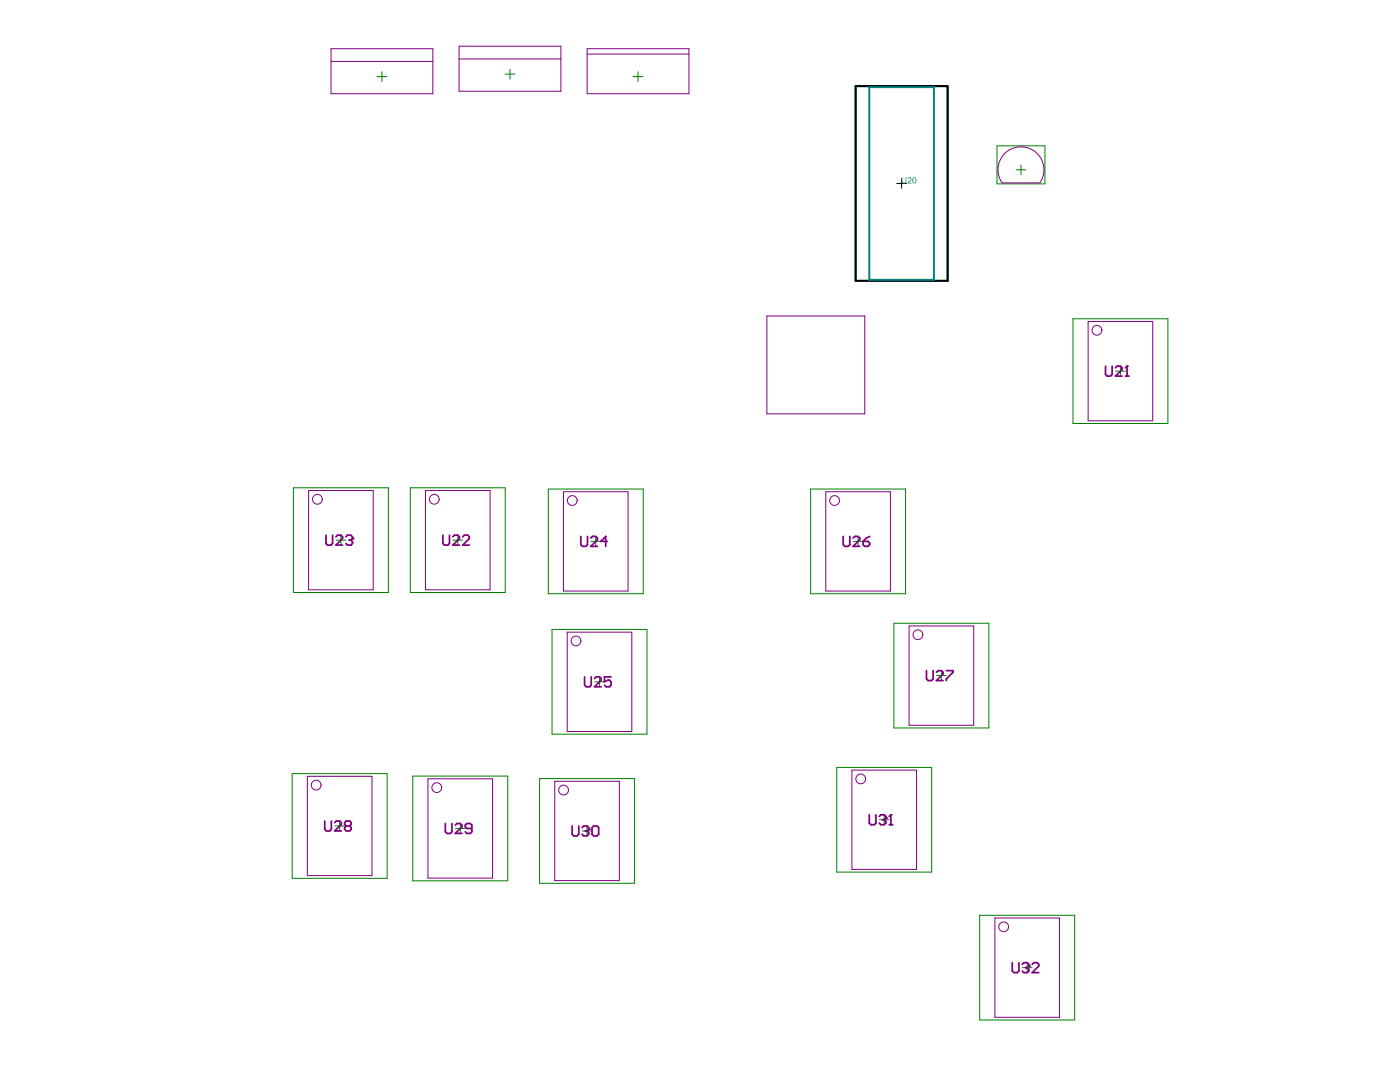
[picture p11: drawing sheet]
<svg xmlns="http://www.w3.org/2000/svg" width="279mm" height="216mm" viewBox="0 0 279 216" stroke-linecap="round" stroke-linejoin="round" font-family="sans-serif">
<g fill="none" stroke="#008000" stroke-width=".2">
<path d="M75.2 15.3h2M76.2 14.3v2M100.8 14.8h2M101.8 13.8v2M126.4 15.3h1.9M127.3 14.3v2M199 29.1h9.5v7.6h-9.5zM202.8 33.9h1.9M203.8 32.9v2M214.1 63.6h19v20.9h-19zM222.6 74.1h2M223.6 73.1v1.9"/>
<path d="M58.6 97.3h18.9v20.9h-18.9zM81.9 97.3h18.9v20.9h-18.9zM109.4 97.6h19v20.9h-19zM161.8 97.6h18.9v20.9h-18.9zM67.1 107.8h1.9M68 106.8v2M90.4 107.8h1.9M91.4 106.8v2M117.9 108h2M118.9 107.1v1.9M170.3 108h1.9M171.3 107.1v1.9"/>
<path d="M110.2 125.6h18.9v20.9h-18.9zM118.7 136h1.9M119.6 135.1v1.9M178.4 124.4h19v20.9h-19zM186.9 134.8h2M187.9 133.8v2M58.3 154.4h19v20.9h-19zM82.4 154.9h18.9v20.9h-18.9zM107.7 155.4h18.9v20.9h-18.9zM167 153.1h18.9v20.9h-18.9zM66.8 164.8h2M67.8 163.8v2"/>
<path d="M90.9 165.3h1.9M91.9 164.3v2M116.2 165.8h1.9M117.2 164.8v2M175.5 163.6h1.9M176.5 162.6v1.9M195.5 182.6h19v20.9h-19zM204 193.1h2M205 192.1v2"/>
</g>
<path d="M179 36.6h1.9M179.9 35.6v2" fill="none" stroke="#000" stroke-width=".2"/>
<path d="M170.8 17.2h18.3v38.8h-18.3z" fill="none" stroke="#008080" stroke-width=".39"/>
<g fill="#008080">
<path d="M179.9 35.4h.2v.7a.33 .33 0 0 0 .3 .4 .33 .33 0 0 0 .3-.4v-.7h.2v.7a.48 .48 0 0 1-.5 .5 .48 .48 0 0 1-.5-.5z"/>
<path d="M181.2 35.5a.42 .42 0 0 1 .7 .1 .42 .42 0 0 1-.3 .6l-.3 .3h.6v.1h-.8l.3-.5a.33 .33 0 0 0 .3-.3 .33 .33 0 0 0-.2-.3l-.4 .2z"/>
<path d="M182.3 35.6l-.1 .4a.34 .34 0 0 0 0 .3 .34 .34 0 0 0 .4 .2l.1-.1v-.3a.33 .33 0 0 0 0-.4 .33 .33 0 0 0-.4-.1zM182.1 35.6a.47 .47 0 0 1 .6-.1 .47 .47 0 0 1 .2 .6 .45 .45 0 0 1-.5 .5 .45 .45 0 0 1-.3-.6z"/>
</g>
<path d="M170.8 17.2h18.3v38.8h-18.3z" fill="none" stroke="#000" stroke-width=".39"/>
<path d="M173.5 17.4h12.9v38.4h-12.9z" fill="none" stroke="#008080" stroke-width=".39"/>
<path d="M220.6 73.1v1.6l.4 .3h.6l.4-.3v-1.6M222.6 73.4l.3-.3h.7l.3 .3v.3l-1.3 1.3h1.3M224.6 75h.7M224.9 73.1v1.9" fill="none" stroke="#800080" stroke-width=".35"/>
<circle cx="224.9" cy="73.1" r=".17" fill="#800080"/>
<g fill="none" stroke="#800080" stroke-width=".35">
<path d="M224.9 73.1l-.3 .3M65.1 106.8v1.6l.3 .4h.6l.4-.4v-1.6M67 107.1l.4-.3h.6l.4 .3v.3l-1.4 1.4h1.4M69 107.1l.4-.3h.6l.3 .3v.3M115.9 107v1.7l.4 .3h.6l.3-.3v-1.7M117.9 107.4l.3-.4h.7l.3 .4v.3l-1.3 1.3h1.3M121.2 108h-1.3l1-1v2M168.3 107v1.7l.3 .3h.7l.3-.3v-1.7M170.3 107.4l.3-.4h.7l.3 .4v.3l-1.3 1.3h1.3M172.2 108h1l.4 .4v.3l-.4 .3h-.6l-.4-.3zM173.6 107l-.7 .4-.7 .6M116.7 135.1v1.6l.3 .3h.7l.3-.3v-1.6"/>
<path d="M118.7 135.4l.3-.3h.6l.4 .3v.3l-1.3 1.3h1.3M122 135.1h-1.4v.9l.7-.3h.3l.4 .3v.7l-.4 .3h-.6l-.4-.3M184.9 133.8v1.7l.3 .3h.7l.3-.3v-1.7M186.9 134.1l.3-.3h.7l.3 .3v.4l-1.3 1.3h1.3M188.9 133.8h1.3v.3l-1.3 1.4v.3"/>
</g>
<circle cx="70.3" cy="107.4" r=".17" fill="#800080"/>
<path d="M69.7 107.8h.3M70 107.8l.3 .3v.3l-.3 .4h-.6l-.4-.4M70.3 107.4l-.3 .4M88.4 106.8v1.6l.3 .4h.7l.3-.4v-1.6M90.4 107.1l.3-.3h.7l.3 .3v.3l-1.3 1.4h1.3M92.3 107.1l.4-.3h.6l.4 .3v.3l-1.4 1.4h1.4M202 192.1v1.6l.3 .4h.7l.3-.4v-1.6M204 192.4l.3-.3h.7l.3 .3v.4" fill="none" stroke="#800080" stroke-width=".35"/>
<circle cx="205.3" cy="192.8" r=".17" fill="#800080"/>
<path d="M173.5 162.6v1.6l.3 .4h.7l.3-.4v-1.6M175.5 162.9l.3-.3h.7l.3 .3v.3M204.7 193.1h.3M205 193.1l.3 .3v.3l-.3 .4h-.7l-.3-.4M205.3 192.8l-.3 .3M206 192.4l.3-.3h.7l.3 .3v.4l-1.3 1.3h1.3" fill="none" stroke="#800080" stroke-width=".35"/>
<circle cx="176.8" cy="163.2" r=".17" fill="#800080"/>
<path d="M176.1 163.6h.4M176.5 163.6l.3 .3v.3l-.3 .4h-.7l-.3-.4M176.8 163.2l-.3 .4M177.5 164.6h.6M177.8 162.6v2" fill="none" stroke="#800080" stroke-width=".35"/>
<circle cx="177.8" cy="162.6" r=".17" fill="#800080"/>
<path d="M114.2 164.8v1.7l.3 .3h.7l.3-.3v-1.7M116.2 165.1l.3-.3h.7l.3 .3v.4M177.8 162.6l-.3 .3" fill="none" stroke="#800080" stroke-width=".35"/>
<circle cx="117.5" cy="165.5" r=".17" fill="#800080"/>
<path d="M64.8 163.8v1.7l.3 .3h.7l.3-.3v-1.7M66.8 164.2l.3-.4h.7l.3 .4v.3l-1.3 1.3h1.3M69.1 164.8l-.3 .3v.4l.3 .3h.7l.3-.3v-.4l-.3-.3M69.1 164.8h.7M69.1 164.8l-.3-.3v-.3l.3-.4h.7l.3 .4v.3l-.3 .3M88.9 164.3v1.7l.3 .3h.7l.3-.3v-1.7M90.9 164.6l.3-.3h.7l.3 .3v.4l-1.3 1.3h1.3M94.2 165.3h-1l-.4-.3v-.4l.4-.3h.6l.4 .3v1.4l-.4 .3h-.6l-.4-.3M116.8 165.8h.4M117.2 165.8l.3 .3v.4l-.3 .3h-.7l-.3-.3M117.5 165.5l-.3 .3M118.2 165.1l.3-.3h.6l.4 .3v1.4l-.4 .3h-.6l-.3-.3z" fill="none" stroke="#800080" stroke-width=".35"/>
<g fill="none" stroke="#800080" stroke-width=".2">
<path d="M66.1 12.3h20.3M66.1 9.7h20.3v9h-20.3zM91.6 11.8h20.3M91.6 9.2h20.3v9h-20.3zM117.2 9.7h20.3v9h-20.3zM117.2 10.8h20.3M200.5 30.6a4.6 4.6 0 0 1 6.2-.2 4.6 4.6 0 0 1 .8 6.1h-7.5a4.6 4.6 0 0 1 .5-5.9zM153 63.1h19.6v19.5h-19.6zM217.2 64.1h12.9v19.9h-12.9zM61.6 97.9h12.9v19.8h-12.9zM84.9 97.9h12.9v19.8h-12.9zM112.5 98.1h12.8v19.8h-12.8z"/>
<path d="M164.8 98.1h12.9v19.8h-12.9zM113.2 126.1h12.9v19.9h-12.9zM181.4 124.9h12.9v19.8h-12.9zM61.3 154.9h12.9v19.8h-12.9zM85.4 155.4h12.9v19.8h-12.9zM110.7 155.9h12.9v19.8h-12.9zM170 153.7h12.9v19.8h-12.9zM198.5 183.2h12.9v19.8h-12.9z"/>
<circle cx="218.9" cy="65.9" r=".98"/>
<circle cx="63.3" cy="99.6" r=".98"/>
<circle cx="86.7" cy="99.6" r=".98"/>
<circle cx="114.2" cy="99.9" r=".98"/>
<circle cx="166.6" cy="99.9" r=".98"/>
<circle cx="115" cy="127.9" r=".98"/>
<circle cx="183.2" cy="126.7" r=".98"/>
<circle cx="63.1" cy="156.7" r=".98"/>
<circle cx="87.2" cy="157.2" r=".98"/>
<circle cx="112.5" cy="157.7" r=".98"/>
<circle cx="171.8" cy="155.4" r=".98"/>
<circle cx="200.3" cy="184.9" r=".98"/>
</g>
</svg>
